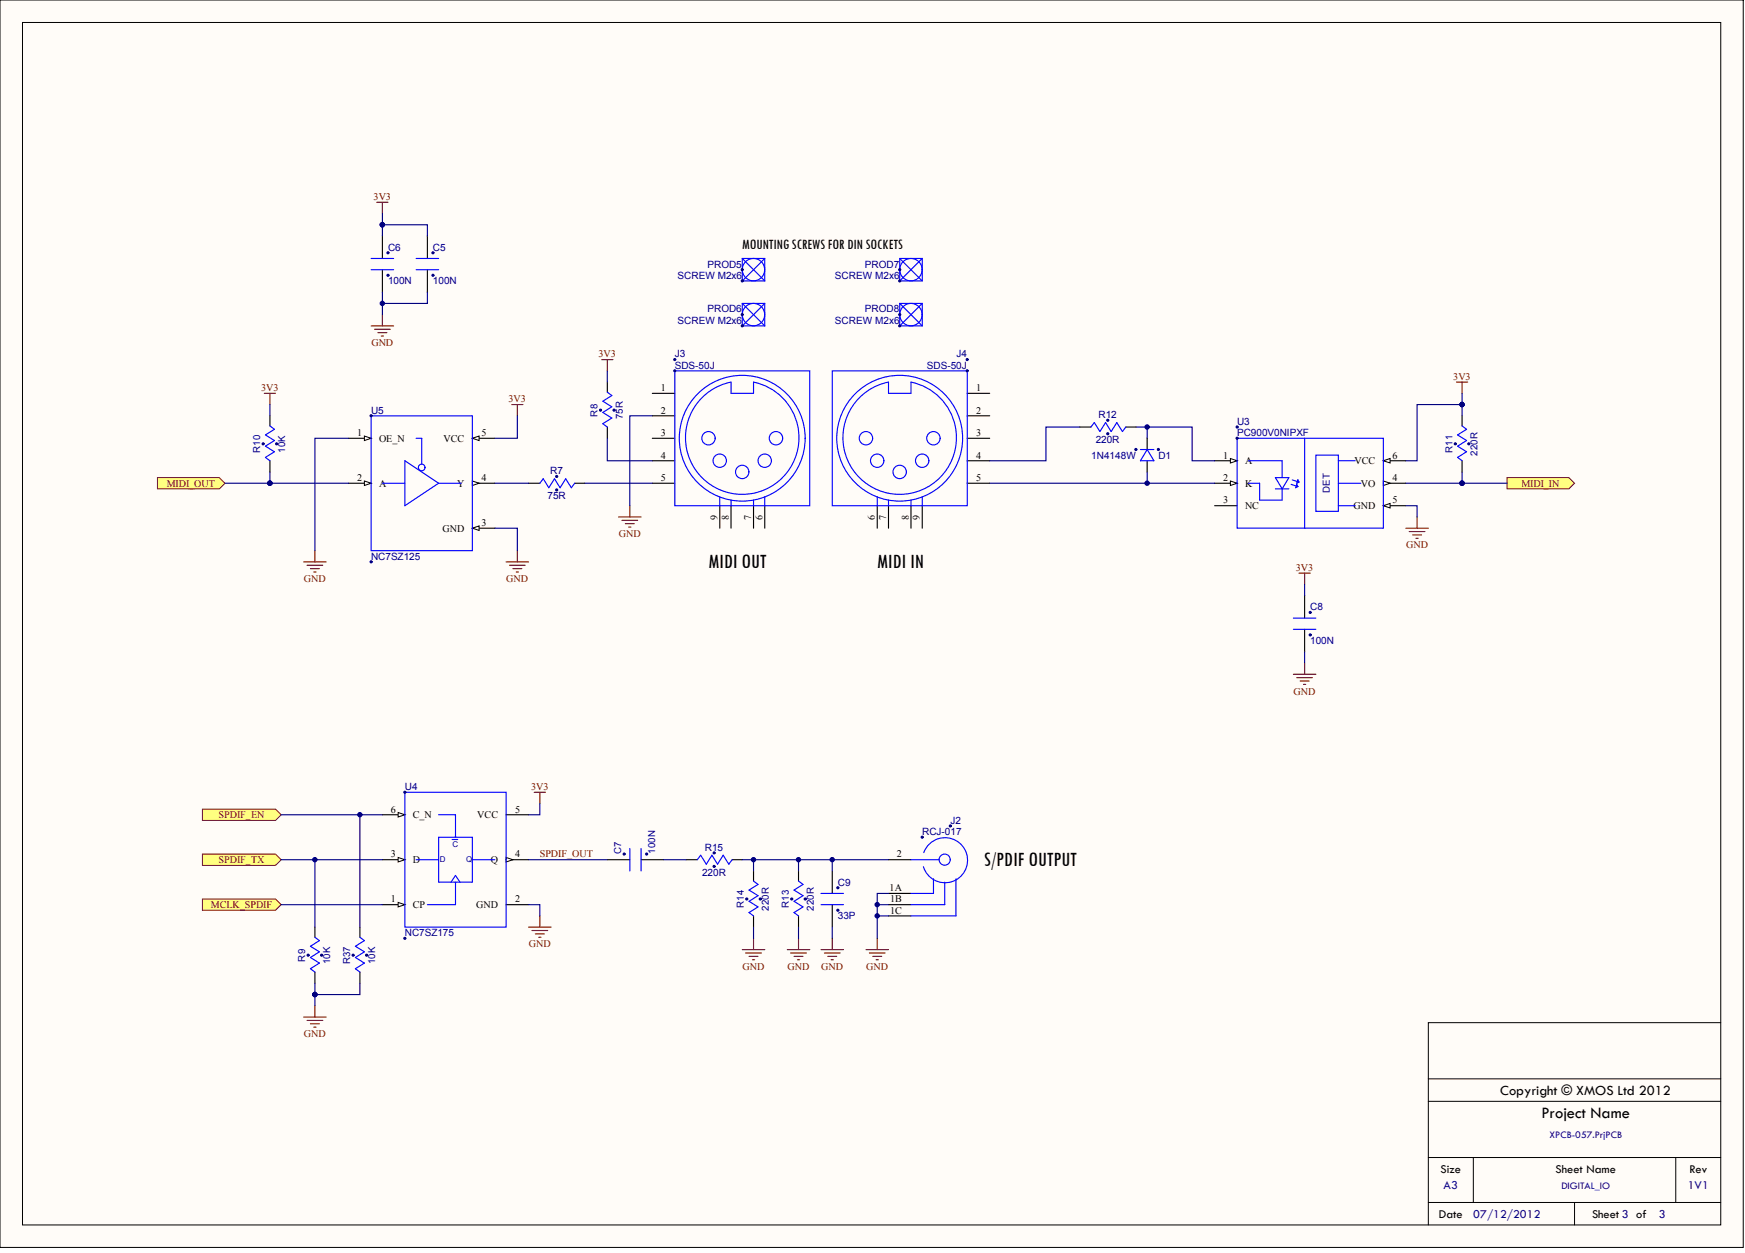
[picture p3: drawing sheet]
<svg xmlns="http://www.w3.org/2000/svg" width="656mm" height="471mm" viewBox="0 0 656 471" stroke-linecap="round" stroke-linejoin="round" font-family="sans-serif">
<defs><g id="words">
<g font-size="7.9">
<text x="266.3" y="213.5">MIDI OUT</text>
<text x="329.7" y="213.5">MIDI IN</text>
<text x="369.8" y="325.5">S/PDIF OUTPUT</text>
</g>
<text font-size="6.2" x="579.3" y="420.1">Project Name</text>
<text font-size="5.5" x="279" y="93.7">MOUNTING SCREWS FOR DIN SOCKETS</text>
<text font-size="5.4" x="563.9" y="411.4">Copyright © XMOS Ltd 2012</text>
<g font-size="4.6">
<text x="541.4" y="440.7">Size</text>
<text x="584.7" y="440.7">Sheet Name</text>
<text x="634.9" y="440.7">Rev</text>
<text x="540.8" y="457.6">Date</text>
<text x="598.3" y="457.6">Sheet 3 of</text>
</g>
<g font-size="4.6" fill="#11037f">
<text x="542.6" y="447.1">A3</text>
<text x="634.3" y="447.1">1V1</text>
<text x="553.7" y="457.6">07/12/2012</text>
<text x="623.5" y="457.6">3</text>
</g>
<g font-size="3.9" fill="#11037f">
<text x="582.4" y="427.9">XPCB-057.PrjPCB</text>
<text x="586.8" y="446.9">DIGITAL_IO</text>
</g>
<g font-size="3.8" fill="#800000">
<text x="140.4" y="75.2">3V3</text>
<text x="139.6" y="130.1">GND</text>
<text x="225" y="134.3">3V3</text>
<text x="546.2" y="142.8">3V3</text>
<text x="98.1" y="147">3V3</text>
<text x="191.1" y="151.2">3V3</text>
<text x="62.6" y="182.9">MIDI_OUT</text>
<text x="571.8" y="182.9">MIDI_IN</text>
<text x="232.6" y="201.9">GND</text>
<text x="528.4" y="206.1">GND</text>
<text x="487" y="214.6">3V3</text>
<text x="114.2" y="218.8">GND</text>
<text x="190.3" y="218.8">GND</text>
<text x="486.2" y="261">GND</text>
<text x="199.6" y="296.9">3V3</text>
<text x="82.2" y="307.5">SPDIF_EN</text>
<text x="202.9" y="322.3">SPDIF_OUT</text>
<text x="82.2" y="324.4">SPDIF_TX</text>
<text x="79.2" y="341.3">MCLK_SPDIF</text>
<text x="198.7" y="356.1">GND</text>
<text x="279.1" y="364.5">GND</text>
<text x="296" y="364.5">GND</text>
<text x="308.6" y="364.5">GND</text>
<text x="325.5" y="364.5">GND</text>
<text x="114.2" y="389.9">GND</text>
</g>
<g font-size="3.8" fill="#000080">
<text x="145.8" y="94.2">C6</text>
<text x="162.7" y="94.2">C5</text>
<text x="265.9" y="100.6">PROD5</text>
<text x="325.1" y="100.6">PROD7</text>
<text x="145.8" y="106.9">100N</text>
<text x="162.7" y="106.9">100N</text>
<text x="254.6" y="104.8">SCREW M2x6</text>
<text x="313.8" y="104.8">SCREW M2x6</text>
<text x="265.9" y="117.5">PROD6</text>
<text x="325.1" y="117.5">PROD8</text>
<text x="254.6" y="121.7">SCREW M2x6</text>
<text x="313.8" y="121.7">SCREW M2x6</text>
<text x="253.6" y="134.3">J3</text>
<text x="359.5" y="134.3">J4</text>
<text x="253.6" y="138.6">SDS-50J</text>
<text x="348.4" y="138.6">SDS-50J</text>
<text x="139.5" y="155.5">U5</text>
<text x="412.9" y="157.2">R12</text>
<text x="464.9" y="159.7">U3</text>
<text x="411.8" y="166.4">220R</text>
<text x="464.9" y="163.9">PC900V0NIPXF</text>
<text x="410.1" y="172.4">1N4148W</text>
<text x="435.4" y="172.4">D1</text>
<text x="206.8" y="178.3">R7</text>
<text x="205.8" y="187.6">75R</text>
<text x="139.5" y="210.4">NC7SZ125</text>
<text x="492.4" y="229.4">C8</text>
<text x="492.4" y="242.1">100N</text>
<text x="152.2" y="297">U4</text>
<text x="357.2" y="309.6">J2</text>
<text x="346.6" y="313.9">RCJ-017</text>
<text x="264.9" y="319.8">R15</text>
<text x="263.9" y="329.1">220R</text>
<text x="314.9" y="332.9">C9</text>
<text x="314.9" y="345.5">33P</text>
<text x="152.2" y="351.9">NC7SZ175</text>
</g>
<g font-size="3.8">
<text x="248.3" y="147">1</text>
<text x="366.9" y="147">1</text>
<text x="248.3" y="155.4">2</text>
<text x="366.9" y="155.4">2</text>
<text x="134.2" y="163.9">1</text>
<text x="142.4" y="166">OE_N</text>
<text x="166.7" y="166">VCC</text>
<text x="180.9" y="163.9">5</text>
<text x="248.3" y="163.9">3</text>
<text x="366.9" y="163.9">3</text>
<text x="248.3" y="172.3">4</text>
<text x="366.9" y="172.3">4</text>
<text x="459.7" y="172.3">1</text>
<text x="523.3" y="172.3">6</text>
<text x="467.9" y="174.5">A</text>
<text x="509.1" y="174.5">VCC</text>
<text x="134.2" y="180.8">2</text>
<text x="142.4" y="182.9">A</text>
<text x="171.8" y="182.9">Y</text>
<text x="180.9" y="180.8">4</text>
<text x="248.3" y="180.8">5</text>
<text x="366.9" y="180.8">5</text>
<text x="459.7" y="180.8">2</text>
<text x="467.9" y="182.9">K</text>
<text x="511.4" y="182.9">VO</text>
<text x="523.3" y="180.8">4</text>
<text x="459.7" y="189.2">3</text>
<text x="467.9" y="191.3">NC</text>
<text x="508.7" y="191.3">GND</text>
<text x="523.3" y="189.2">5</text>
<text x="180.9" y="197.7">3</text>
<text x="269.7" y="195.4" transform="rotate(-90 269.7 195.4)">9</text>
<text x="273.9" y="195.4" transform="rotate(-90 273.9 195.4)">8</text>
<text x="282.4" y="195.4" transform="rotate(-90 282.4 195.4)">7</text>
<text x="286.6" y="195.4" transform="rotate(-90 286.6 195.4)">6</text>
<text x="328.8" y="195.4" transform="rotate(-90 328.8 195.4)">6</text>
<text x="333.1" y="195.4" transform="rotate(-90 333.1 195.4)">7</text>
<text x="341.5" y="195.4" transform="rotate(-90 341.5 195.4)">8</text>
<text x="345.8" y="195.4" transform="rotate(-90 345.8 195.4)">9</text>
<text x="166.3" y="199.8">GND</text>
<text x="146.9" y="305.4">6</text>
<text x="193.6" y="305.4">5</text>
<text x="155.1" y="307.5">C_N</text>
<text x="179.4" y="307.5">VCC</text>
<text x="146.9" y="322.3">3</text>
<text x="193.6" y="322.3">4</text>
<text x="337.1" y="322.3">2</text>
<text x="155.1" y="324.4">D</text>
<text x="184.5" y="324.4">Q</text>
<text x="334.3" y="335">1A</text>
<text x="146.9" y="339.2">1</text>
<text x="155.1" y="341.3">CP</text>
<text x="179" y="341.3">GND</text>
<text x="193.6" y="339.2">2</text>
<text x="334.6" y="339.2">1B</text>
<text x="334.6" y="343.4">1C</text>
</g>
<g font-size="3.6" fill="#000080">
<text x="224.6" y="156.6" transform="rotate(-90 224.6 156.6)">R8</text>
<text x="234" y="157.6" transform="rotate(-90 234 157.6)">75R</text>
<text x="97.8" y="170.3" transform="rotate(-90 97.8 170.3)">R10</text>
<text x="107.2" y="170.2" transform="rotate(-90 107.2 170.2)">10K</text>
<text x="545.8" y="170.3" transform="rotate(-90 545.8 170.3)">R11</text>
<text x="555.3" y="171.4" transform="rotate(-90 555.3 171.4)">220R</text>
<text x="499.8" y="185.4" transform="rotate(-90 499.8 185.4)">DET</text>
<text x="233.5" y="321" transform="rotate(-90 233.5 321)">C7</text>
<text x="246.3" y="321" transform="rotate(-90 246.3 321)">100N</text>
<text x="279.6" y="341.4" transform="rotate(-90 279.6 341.4)">R14</text>
<text x="296.5" y="341.4" transform="rotate(-90 296.5 341.4)">R13</text>
<text x="289" y="342.4" transform="rotate(-90 289 342.4)">220R</text>
<text x="305.9" y="342.4" transform="rotate(-90 305.9 342.4)">220R</text>
<text x="114.7" y="361.4" transform="rotate(-90 114.7 361.4)">R9</text>
<text x="124.1" y="362.4" transform="rotate(-90 124.1 362.4)">10K</text>
<text x="131.6" y="362.5" transform="rotate(-90 131.6 362.5)">R37</text>
<text x="141" y="362.4" transform="rotate(-90 141 362.4)">10K</text>
</g>
<g font-size="3" fill="#000080">
<text x="170.1" y="318.2">C</text>
<text x="165.3" y="324.2">D</text>
<text x="175.2" y="324.2">Q</text>
</g>
</g></defs>
<path d="M0 0h655.1v468.8h-655.1z" fill="#fffcf8"/>
<path d="M0 0h655.2v468.9h-655.2zM8.5 8.4h638.2v452h-638.2zM646.7 384.4h-109.9v76M536.8 405.5h109.9M536.8 414h109.9M536.8 435.1h109.9M553.7 435.1v16.9M629.8 435.1v16.9M536.8 452h109.9M591.8 452v8.4" fill="none" stroke="#000" stroke-width=".38"/>
<path d="M143.7 323.1h8.5" fill="none" stroke="#000" stroke-width=".42"/>
<path d="M149.6 322.3l2.6 .8-2.6 .9z" fill="#fffcf8" stroke="#000" stroke-width=".38"/>
<path d="M143.7 340h8.5" fill="none" stroke="#000" stroke-width=".42"/>
<path d="M149.6 339.2l2.6 .8-2.6 .9z" fill="#fffcf8" stroke="#000" stroke-width=".38"/>
<path d="M143.7 306.2h8.5" fill="none" stroke="#000" stroke-width=".42"/>
<path d="M149.6 305.4l2.6 .8-2.6 .9z" fill="#fffcf8" stroke="#000" stroke-width=".38"/>
<path d="M190.2 306.2h8.5M190.2 323.1h8.5" fill="none" stroke="#000" stroke-width=".42"/>
<path d="M190.2 322.3l2.5 .8-2.5 .9z" fill="#fffcf8" stroke="#000" stroke-width=".38"/>
<g fill="none" stroke="#000" stroke-width=".42">
<path d="M228.2 323.1h8.5M240.9 323.1h8.5M257.8 323.1h4.3M275.2 323.1h3.8M283.2 327.4v3.8M300.1 327.4v3.8M312.8 327.4v8.4M333.9 323.1h8.5M333.9 335.8h8.5M118.4 348.5v3.8M135.3 348.5v3.8M190.2 340h8.5"/>
<path d="M283.2 344.3v4.2M300.1 344.3v4.2M312.8 340v8.5M333.9 340h8.5M333.9 344.3h8.5M118.4 365.4v4.2M135.3 365.4v4.2"/>
</g>
<g fill="none" stroke="#00f" stroke-width=".42">
<path d="M152.2 297.8h38v50.7h-38zM164.8 314.7h12.7v16.9h-12.7zM164.8 306.2h6.4v8.5M169.9 315.5h2.1M236.7 318.9v8.5M240.9 318.9v8.5M156.4 323.1h8.4M169.5 331.6l1.7-2.5 1.7 2.5M171.2 331.6v8.4h-10.6M177.5 323.1h8.5M262.1 323.1l1.2-1.7 2.1 3.4 2.2-3.4 2.1 3.4 2.1-3.4 2.1 3.4 1.3-1.7M283.2 331.2l1.7 1.2-3.4 2.1 3.4 2.2-3.4 2.1 3.4 2.1-3.4 2.1 1.7 1.3"/>
<path d="M300.1 331.2l1.7 1.2-3.4 2.1 3.4 2.2-3.4 2.1 3.4 2.1-3.4 2.1 1.7 1.3M308.6 335.8h8.4M342.4 323.1h10.5M347.2 320.5a8.5 8.5 0 0 1 13.1-3.9 8.5 8.5 0 0 1-.3 13.7 8.5 8.5 0 0 1-13-4.5M350.8 330.3v5.5h-8.4M355.1 331.6v8.4h-12.7M359.3 330.3v14h-16.9M118.4 352.3l1.6 1.2-3.3 2.2 3.3 2.1-3.3 2.1 3.3 2.1-3.3 2.1 1.7 1.3M135.3 352.3l1.6 1.2-3.3 2.2 3.3 2.1-3.3 2.1 3.3 2.1-3.3 2.1 1.7 1.3M308.6 340h8.4"/>
<circle cx="355" cy="323.1" r="2.09"/>
</g>
<g fill="#000080" stroke="#000080" stroke-width=".38">
<circle cx="152.1" cy="352.7" r=".4"/>
<circle cx="152.1" cy="297.8" r=".4"/>
<circle cx="120.9" cy="359" r=".4"/>
<circle cx="115.8" cy="359" r=".4"/>
<circle cx="137.8" cy="359" r=".4"/>
<circle cx="132.7" cy="359" r=".4"/>
<circle cx="243" cy="321" r=".4"/>
<circle cx="234.6" cy="321" r=".4"/>
<circle cx="268.4" cy="325.7" r=".4"/>
<circle cx="268.4" cy="320.6" r=".4"/>
<circle cx="285.7" cy="337.9" r=".4"/>
<circle cx="280.6" cy="337.9" r=".4"/>
<circle cx="302.6" cy="337.9" r=".4"/>
<circle cx="297.5" cy="337.9" r=".4"/>
<circle cx="314.9" cy="342.1" r=".4"/>
<circle cx="314.9" cy="333.7" r=".4"/>
<circle cx="346.6" cy="314.7" r=".4"/>
<circle cx="357.1" cy="310.4" r=".4"/>
</g>
<g fill="#ffff80" stroke="#800000" stroke-width=".38">
<path d="M76.1 304.1h27.5l2.1 2.1-2.1 2.2h-27.5z" fill-rule="evenodd"/>
<path d="M76.1 321h27.5l2.1 2.1-2.1 2.1h-27.5z" fill-rule="evenodd"/>
<path d="M76.1 337.9h27.5l2.1 2.1-2.1 2.1h-27.5z" fill-rule="evenodd"/>
</g>
<g fill="none" stroke="#000080" stroke-width=".42">
<path d="M228.2 139.4v4.2M245.2 156.3h-8.5v33.8M228.2 164.7v8.5h17M219.8 181.6h25.4M105.7 306.2h38M135.3 306.2v42.3M202.9 302v4.2h-4.2M105.7 323.1h38M118.4 323.1v25.4M198.7 323.1h29.5M249.4 323.1h8.4M279 323.1h54.9"/>
<path d="M283.2 323.1v4.3M300.1 323.1v4.3M312.8 323.1v4.3M333.9 335.8h-4.2v16.9M105.7 340h38M198.7 340h4.2v4.3M283.2 348.5v4.2M300.1 348.5v4.2M312.8 348.5v4.2M329.7 340h4.2M329.7 344.3h4.2M118.4 369.6v8.4"/>
<path d="M135.3 369.6v4.2h-16.9"/>
</g>
<g fill="#000080" stroke="#000080" stroke-width=".38">
<circle cx="118.3" cy="323.1" r=".82"/>
<circle cx="135.2" cy="306.2" r=".82"/>
<circle cx="118.3" cy="373.8" r=".82"/>
<circle cx="329.7" cy="340" r=".82"/>
<circle cx="329.7" cy="344.2" r=".82"/>
<circle cx="283.2" cy="323.1" r=".82"/>
<circle cx="300.1" cy="323.1" r=".82"/>
<circle cx="312.8" cy="323.1" r=".82"/>
<circle cx="253.6" cy="139.4" r=".4"/>
<circle cx="253.6" cy="135.1" r=".4"/>
<circle cx="363.5" cy="139.4" r=".4"/>
<circle cx="363.5" cy="135.1" r=".4"/>
<circle cx="209.2" cy="184.1" r=".4"/>
<circle cx="209.2" cy="179.1" r=".4"/>
<circle cx="230.8" cy="154.2" r=".4"/>
<circle cx="225.7" cy="154.2" r=".4"/>
</g>
<g fill="none" stroke="#800000" stroke-width=".42">
<path d="M226.1 135.2h4.3M228.2 135.2v4.2M232.5 194.3h8.4M233.7 195.6h6M235 196.8h3.4M236.3 198.1h.8M236.7 190.1v4.2M200.8 297.8h4.2M202.9 297.8v4.2M198.7 348.5h8.4M199.9 349.7h5.9M201.2 351h3.4"/>
<path d="M202.5 352.3h.8M202.9 344.3v4.2M279 356.9h8.4M280.2 358.2h6M281.5 359.5h3.4M283.2 352.7v4.2M295.9 356.9h8.4M297.1 358.2h6M298.4 359.5h3.4M300.1 352.7v4.2M308.6 356.9h8.4M309.8 358.2h5.9"/>
<path d="M311.1 359.5h3.4M312.8 352.7v4.2M325.5 356.9h8.4M326.7 358.2h5.9M328 359.5h3.4M329.7 352.7v4.2M118.4 378v4.3M282.8 360.7h.8M299.7 360.7h.8M312.4 360.7h.8M329.3 360.7h.8M114.1 382.3h8.5"/>
<path d="M115.4 383.5h5.9M116.7 384.8h3.3M117.9 386.1h.9"/>
</g>
<g fill="none" stroke="#000" stroke-width=".42">
<path d="M228.2 143.6v3.8M245.2 147.8h8.4M245.2 156.3h8.4M363.5 147.8h8.5M363.5 156.3h8.5M228.2 160.5v4.2M245.2 164.7h8.4M245.2 173.2h8.4M363.5 164.7h8.5M363.5 173.2h8.5M131 181.6h8.5M198.7 181.6h4.2"/>
<path d="M216 181.6h3.8M245.2 181.6h8.4M270.5 190.1v8.4M274.7 190.1v8.4M283.2 190.1v8.4M287.4 190.1v8.4M329.7 190.1v8.4M333.9 190.1v8.4M342.4 190.1v8.4M346.6 190.1v8.4M363.5 181.6h8.5"/>
</g>
<g fill="none" stroke="#00f" stroke-width=".42">
<path d="M253.6 139.4h50.7v50.7h-50.7zM312.8 139.4h50.7v50.7h-50.7zM228.2 147.4l1.7 1.3-3.3 2.1 3.3 2.1-3.3 2.1 3.3 2.1-3.3 2.1 1.6 1.3M263.9 149.4a21.2 21.2 0 0 1 10.8-5.8v4.2h8.5v-4.2a21.3 21.3 0 0 1 15.4 29.1 21.3 21.3 0 0 1-31.6 9.5 21.3 21.3 0 0 1-3.1-32.8zM323.1 149.4a21.2 21.2 0 0 1 10.8-5.8v4.2h8.5v-4.2a21.3 21.3 0 0 1 15.4 29.2 21.3 21.3 0 0 1-31.6 9.4 21.3 21.3 0 0 1-3.1-32.8zM202.9 181.6l1.3-1.7 2.1 3.4 2.1-3.4 2.1 3.4 2.1-3.4 2.1 3.4 1.3-1.7M270.5 186.7v3.4M274.7 188v2.1M283.2 188v2.1M287.4 186.7v3.4M329.7 186.7v3.4M333.9 188v2.1"/>
<path d="M342.4 188v2.1M346.6 186.7v3.4"/>
<circle cx="266.3" cy="164.7" r="2.51"/>
<circle cx="270.5" cy="173.2" r="2.51"/>
<circle cx="278.9" cy="177.4" r="2.51"/>
<circle cx="279" cy="164.7" r="23.6"/>
<circle cx="287.4" cy="173.2" r="2.51"/>
<circle cx="291.6" cy="164.7" r="2.51"/>
<circle cx="325.4" cy="164.7" r="2.51"/>
<circle cx="329.7" cy="173.2" r="2.51"/>
<circle cx="338.1" cy="177.4" r="2.51"/>
<circle cx="338.1" cy="164.7" r="23.6"/>
<circle cx="346.6" cy="173.2" r="2.51"/>
<circle cx="350.8" cy="164.7" r="2.51"/>
</g>
<path d="M136.9 180.8l2.6 .8-2.6 .9z" fill="#fffcf8" stroke="#000" stroke-width=".38"/>
<path d="M131 164.7h8.5" fill="none" stroke="#000" stroke-width=".42"/>
<path d="M136.9 163.9l2.6 .8-2.6 .9z" fill="#fffcf8" stroke="#000" stroke-width=".38"/>
<path d="M177.5 164.7h8.5" fill="none" stroke="#000" stroke-width=".42"/>
<path d="M177.5 164.7l2.6-.8v1.7z" fill="#fffcf8" stroke="#000" stroke-width=".38"/>
<path d="M177.5 181.6h8.5" fill="none" stroke="#000" stroke-width=".42"/>
<path d="M177.5 180.8l2.6 .8-2.6 .9z" fill="#fffcf8" stroke="#000" stroke-width=".38"/>
<path d="M177.5 198.5h8.5" fill="none" stroke="#000" stroke-width=".42"/>
<path d="M177.5 198.5l2.6-.8v1.7z" fill="#fffcf8" stroke="#000" stroke-width=".38"/>
<g fill="none" stroke="#00f" stroke-width=".42">
<path d="M139.5 156.3h38v50.7h-38zM101.4 160.1l1.7 1.3-3.3 2.1 3.3 2.1-3.3 2.1 3.3 2.1-3.3 2.1 1.6 1.3M152.2 173.2l12.6 8.4-12.6 8.5zM156.4 164.7h2.1v9.8M143.7 181.6h8.5M164.8 181.6h8.5"/>
<circle cx="158.5" cy="175.7" r="1.25"/>
</g>
<g fill="#000080" stroke="#000080" stroke-width=".38">
<circle cx="139.5" cy="211.2" r=".4"/>
<circle cx="139.5" cy="156.3" r=".4"/>
<circle cx="104" cy="166.8" r=".4"/>
<circle cx="98.9" cy="166.8" r=".4"/>
</g>
<g fill="none" stroke="#800000" stroke-width=".42">
<path d="M99.3 147.8h4.3M101.4 147.8v4.3M192.3 152.1h4.2M194.4 152.1v4.2M114.1 211.2h8.5M115.4 212.5h5.9M116.7 213.7h3.3M117.9 215h.9M118.4 207v4.2M190.2 211.2h8.5M191.5 212.5h5.9M192.7 213.7h3.4"/>
<path d="M194 215h.9M194.4 207v4.2"/>
</g>
<path d="M101.4 156.3v3.8M101.4 173.2v4.2" fill="none" stroke="#000" stroke-width=".42"/>
<path d="M101.4 152.1v4.2M131 164.7h-12.6v42.3" fill="none" stroke="#000080" stroke-width=".42"/>
<path d="M59.2 179.5h23.2l2.1 2.1-2.1 2.1h-23.2z" fill-rule="evenodd" fill="#ffff80" stroke="#800000" stroke-width=".38"/>
<path d="M143.7 84.5v4.2M143.7 109.8v8.5M160.6 109.8v4.2h-16.9M194.4 156.3v8.4h-8.4M101.4 177.4v4.2M84.5 181.6h46.5M186 198.5h8.4v8.5M186 181.6h12.7" fill="none" stroke="#000080" stroke-width=".42"/>
<g fill="#000080" stroke="#000080" stroke-width=".38">
<circle cx="101.4" cy="181.6" r=".82"/>
<circle cx="162.7" cy="103.5" r=".4"/>
<circle cx="162.7" cy="95" r=".4"/>
<circle cx="145.8" cy="103.5" r=".4"/>
<circle cx="145.8" cy="95" r=".4"/>
<circle cx="143.7" cy="84.5" r=".82"/>
<circle cx="143.7" cy="114" r=".82"/>
<circle cx="552" cy="166.8" r=".4"/>
<circle cx="546.9" cy="166.8" r=".4"/>
<circle cx="416.3" cy="163" r=".4"/>
<circle cx="416.3" cy="158" r=".4"/>
<circle cx="426.9" cy="168.9" r=".4"/>
<circle cx="435.3" cy="168.9" r=".4"/>
</g>
<path d="M143.7 88.7v8.5M160.6 88.7v8.5M143.7 101.4v8.4M160.6 101.4v8.4M549.5 156.3v3.8M405.8 160.5h4.2M423.1 160.5h3.8M431.1 164.7v4.3M431.1 173.2v4.2M456.5 173.2h8.4M549.5 173.2v4.2" fill="none" stroke="#000" stroke-width=".42"/>
<path d="M139.5 97.2h8.4M156.4 97.2h8.4M139.5 101.4h8.4M156.4 101.4h8.4M410 160.5l1.3-1.7 2.1 3.4 2.1-3.4 2.1 3.4 2.1-3.4 2.1 3.4 1.3-1.7M428.6 169h5.1M431.1 169l2.6 4.2h-5.1zM549.5 160.1l1.7 1.3-3.4 2.1 3.4 2.1-3.4 2.1 3.4 2.1-3.4 2.1 1.7 1.3" fill="none" stroke="#00f" stroke-width=".42"/>
<path d="M141.6 76h4.2M143.7 76v4.3M143.7 118.3v4.2M139.5 122.5h8.4M140.8 123.8h5.9M142 125h3.4M143.3 126.3h.8" fill="none" stroke="#800000" stroke-width=".42"/>
<path d="M462.4 172.3l2.5 .9-2.5 .8z" fill="#fffcf8" stroke="#000" stroke-width=".38"/>
<path d="M456.5 181.6h8.4" fill="none" stroke="#000" stroke-width=".42"/>
<path d="M462.4 180.8l2.5 .8-2.5 .9z" fill="#fffcf8" stroke="#000" stroke-width=".38"/>
<path d="M456.5 190.1h8.4M519.9 190.1h8.4" fill="none" stroke="#000" stroke-width=".42"/>
<path d="M519.9 190.1l2.5-.9v1.7z" fill="#fffcf8" stroke="#000" stroke-width=".38"/>
<path d="M519.9 181.6h8.4" fill="none" stroke="#000" stroke-width=".42"/>
<path d="M519.9 180.8l2.5 .8-2.5 .9z" fill="#fffcf8" stroke="#000" stroke-width=".38"/>
<path d="M519.9 173.2h8.4" fill="none" stroke="#000" stroke-width=".42"/>
<path d="M519.9 173.2l2.5-.9v1.7z" fill="#fffcf8" stroke="#000" stroke-width=".38"/>
<g fill="none" stroke="#00f" stroke-width=".42">
<path d="M464.9 164.7h55v33.8h-55zM469.2 173.2h12.7v6.3M479.3 179.5h5.1l-2.5 4.2zM490.3 164.7v33.8M494.5 171.1h8.5v21.1h-8.5zM503 173.2h6.3M469.2 181.6h4.2v6.4h8.5v-4.3M479.3 183.7h5.1M485.2 182.1l2.6 .8M485.7 180.4l2.5 .8M487.3 182.1l.5 .8-.9 .4zM487.8 180.4l.4 .8-.9 .4z"/>
<path d="M503 181.6h8.4M503 190.1h6.3M486.1 232.3h8.4M486.1 236.5h8.4"/>
</g>
<g fill="#000080" stroke="#000080" stroke-width=".38">
<circle cx="464.9" cy="164.7" r=".4"/>
<circle cx="464.9" cy="160.5" r=".4"/>
<circle cx="492.4" cy="238.6" r=".4"/>
<circle cx="492.4" cy="230.2" r=".4"/>
<circle cx="143.7" cy="84.5" r=".82"/>
<circle cx="431.1" cy="181.6" r=".82"/>
<circle cx="431.1" cy="160.5" r=".82"/>
</g>
<path d="M490.3 223.9v8.4M490.3 236.5v8.5" fill="none" stroke="#000" stroke-width=".42"/>
<path d="M143.7 80.3v4.2h16.9v4.2M405.8 160.5h-12.7v12.7h-21.1M426.9 160.5h21.1v12.7h8.5M431.1 160.5v4.2M431.1 177.4v4.2M372 181.6h84.5M490.3 219.6v4.3M490.3 245v4.2" fill="none" stroke="#000080" stroke-width=".42"/>
<path d="M488.2 215.4h4.2M490.3 215.4v4.2M486.1 253.4h8.4M487.3 254.7h6M488.6 256h3.4M489.9 257.2h.8M490.3 249.2v4.2" fill="none" stroke="#800000" stroke-width=".42"/>
<path d="M566.4 179.5h23.2l2.2 2.1-2.2 2.1h-23.2z" fill-rule="evenodd" fill="#ffff80" stroke="#800000" stroke-width=".38"/>
<path d="M549.5 152.1h-16.9v21.1h-4.3M549.5 147.8v8.5M549.5 177.4v4.2M528.3 190.1h4.3v4.2M528.3 181.6h38.1" fill="none" stroke="#000080" stroke-width=".42"/>
<g fill="#000080" stroke="#000080" stroke-width=".38">
<circle cx="549.5" cy="181.6" r=".82"/>
<circle cx="549.5" cy="152" r=".82"/>
<circle cx="278.9" cy="105.6" r=".4"/>
<circle cx="278.9" cy="101.4" r=".4"/>
<circle cx="278.9" cy="122.5" r=".4"/>
<circle cx="278.9" cy="118.3" r=".4"/>
<circle cx="338.1" cy="105.6" r=".4"/>
<circle cx="338.1" cy="101.4" r=".4"/>
<circle cx="338.1" cy="122.5" r=".4"/>
<circle cx="338.1" cy="118.3" r=".4"/>
</g>
<path d="M547.4 143.6h4.2M549.5 143.6v4.2M528.3 198.5h8.5M529.6 199.8h5.9M532.6 194.3v4.2M530.9 201.1h3.4M532.2 202.3h.8" fill="none" stroke="#800000" stroke-width=".42"/>
<g fill="none" stroke="#00f" stroke-width=".42">
<path d="M279 97.2h8.4v8.4h-8.4zM279 97.2l8.4 8.4M287.4 97.2l-8.4 8.4M338.1 97.2h8.5v8.4h-8.5zM338.1 97.2l8.5 8.4M346.6 97.2l-8.5 8.4M279 114h8.4v8.5h-8.4zM279 114l8.4 8.5M287.4 114l-8.4 8.5M338.1 114h8.5v8.5h-8.5zM338.1 114l8.5 8.5M346.6 114l-8.5 8.5"/>
<circle cx="283.2" cy="101.4" r="4.2"/>
<circle cx="283.2" cy="118.3" r="4.2"/>
<circle cx="342.4" cy="101.4" r="4.2"/>
<circle cx="342.4" cy="118.3" r="4.2"/>
</g>
<use href="#words"/>
</svg>
